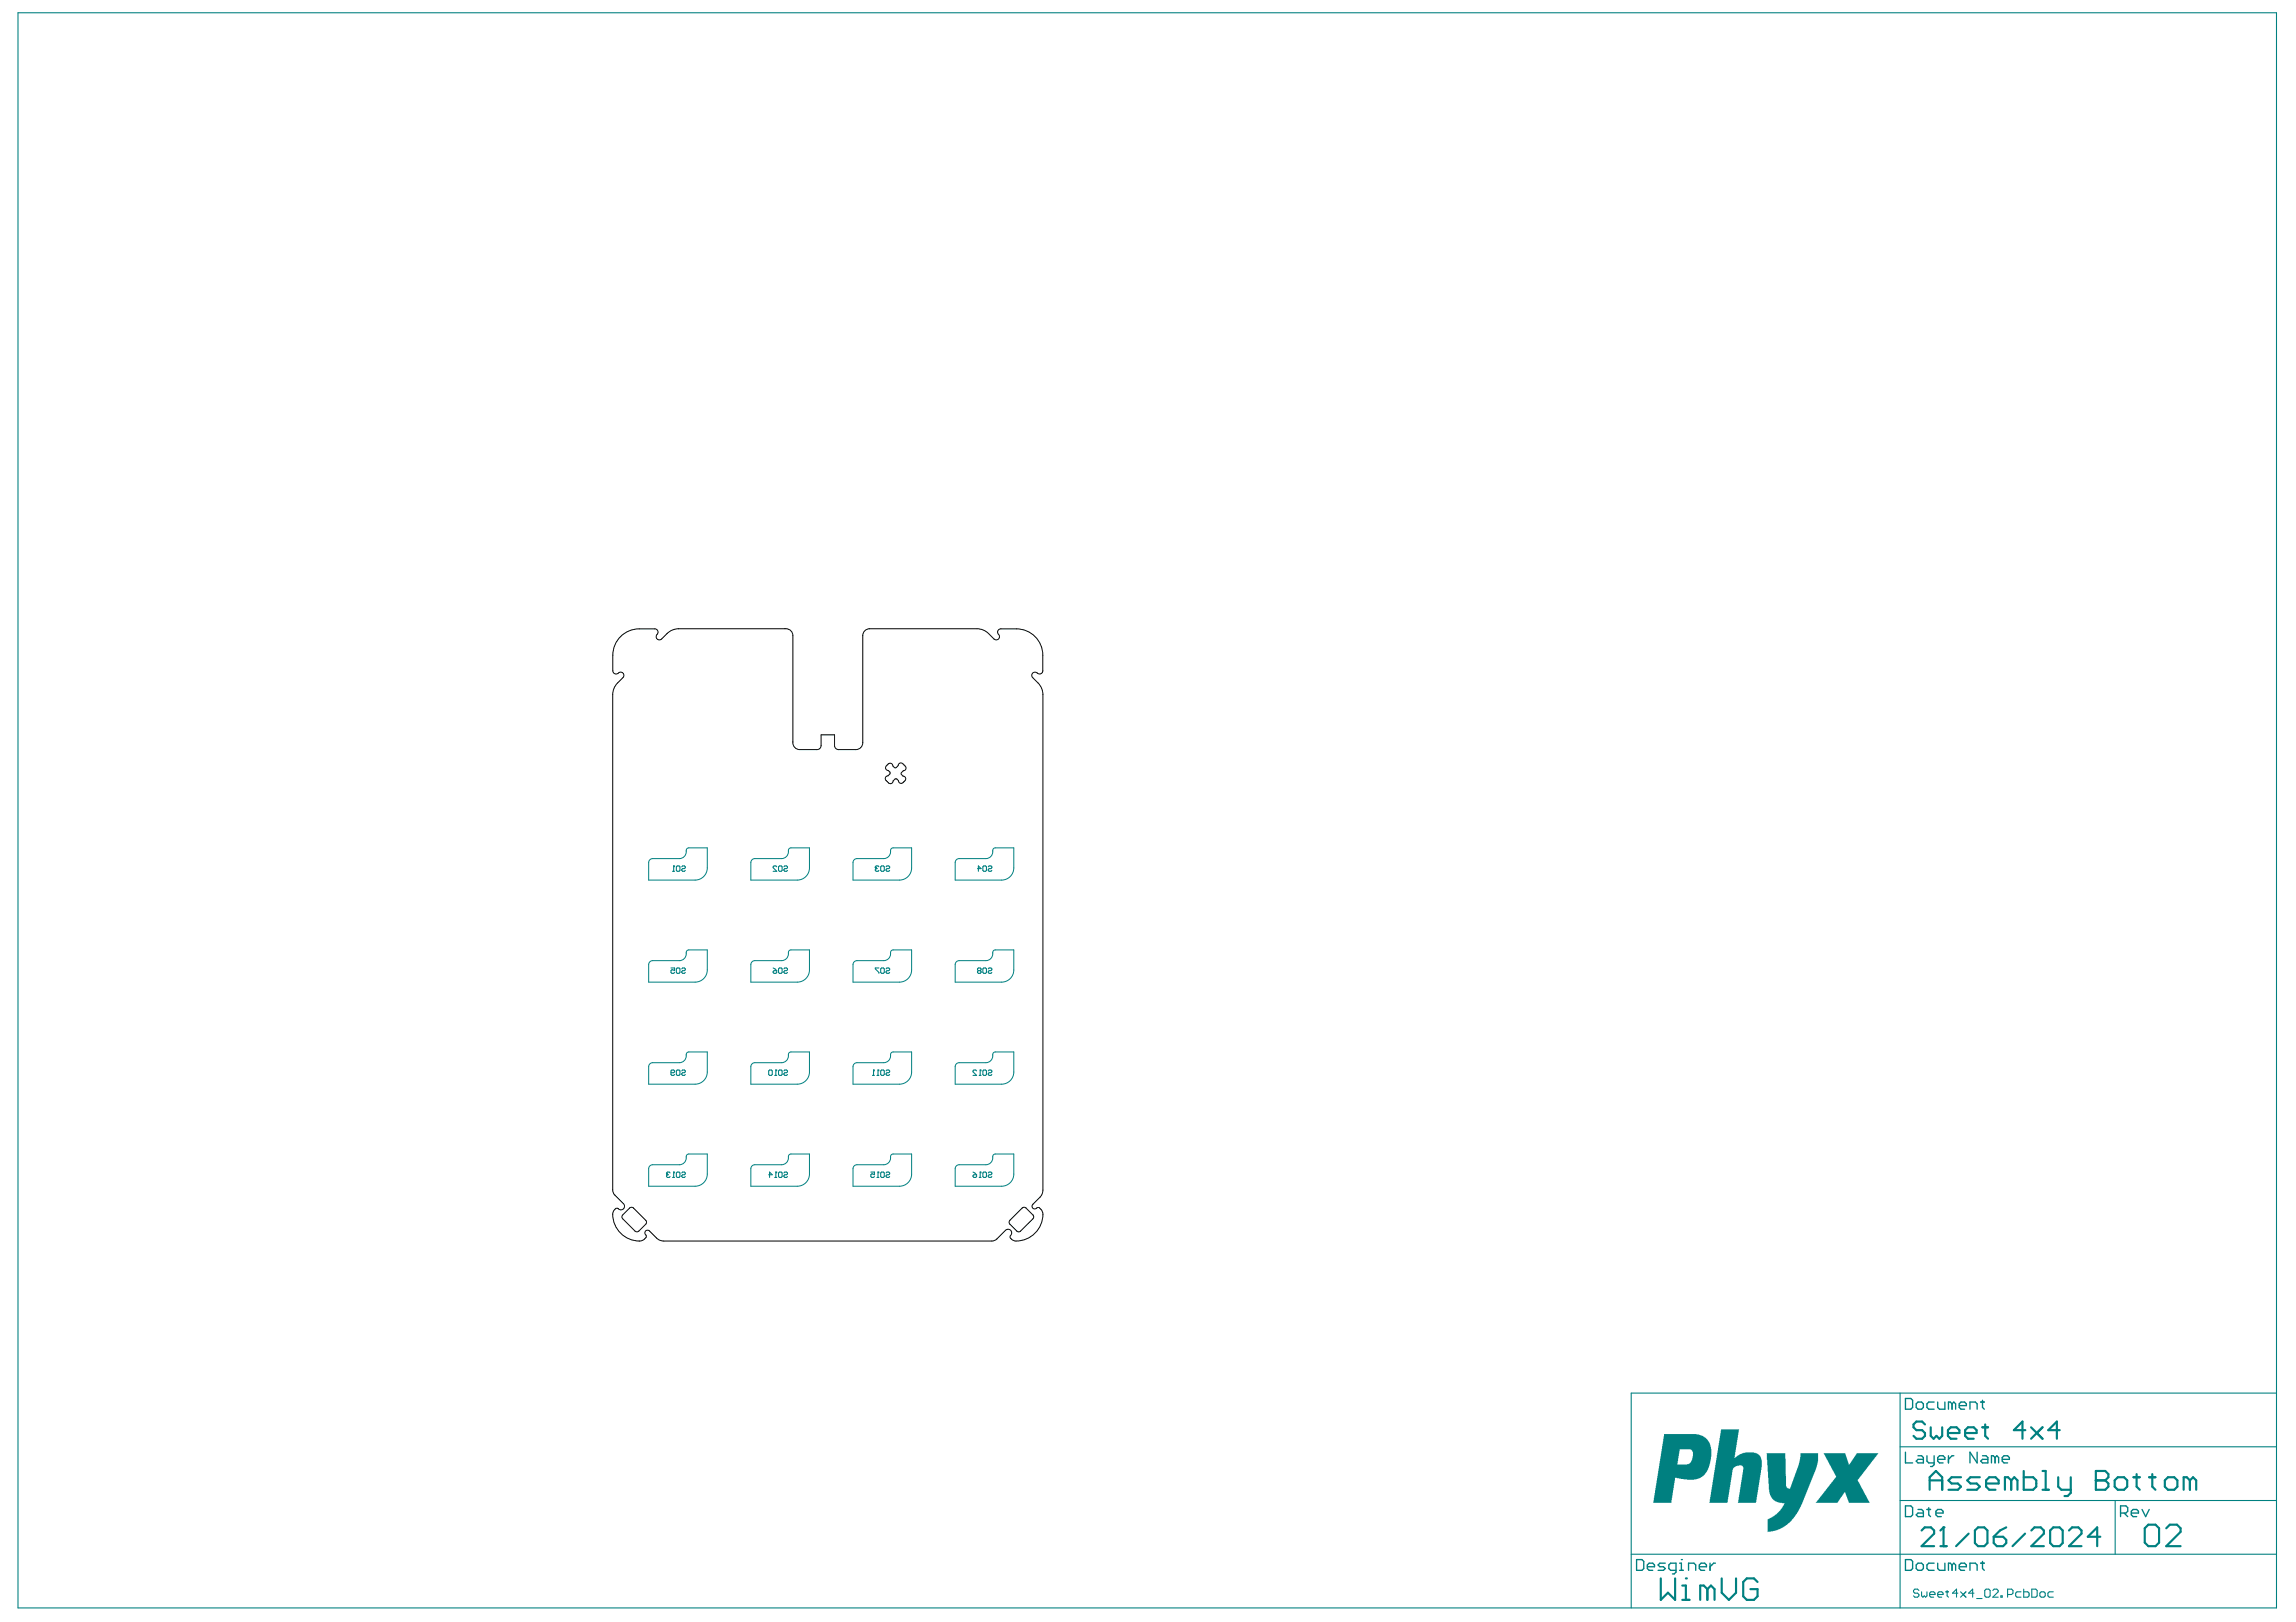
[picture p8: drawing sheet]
<svg xmlns="http://www.w3.org/2000/svg" width="297mm" height="210mm" viewBox="0 0 297 210" stroke-linecap="round" stroke-linejoin="round" font-family="sans-serif">
<g fill="none" stroke="#008080" stroke-width=".13">
<path d="M84 111.4l.2-.2 .2-.1h3.5a1.05 1.05 0 0 0 .9-1.2l.3-.2h2.4v2.6a1.57 1.57 0 0 1-1.6 1.6h-6zM97.2 111.4l.2-.2 .2-.1h3.5a1.05 1.05 0 0 0 .9-1.2l.3-.2h2.4v2.6a1.57 1.57 0 0 1-1.6 1.6h-6zM117.9 112.3a1.57 1.57 0 0 1-1.5 1.6h-6v-2.3v-.2l.2-.2 .3-.1h3.4a1.05 1.05 0 0 0 1-1.2l.2-.2h2.4v2.6M123.6 111.4l.2-.2 .3-.1h3.5a1.05 1.05 0 0 0 .9-1.2l.3-.2h2.4v2.6a1.57 1.57 0 0 1-1.6 1.6h-6zM84 124.6l.2-.2 .2-.1h3.5a1.05 1.05 0 0 0 .9-1.2l.3-.2h2.4v2.6a1.57 1.57 0 0 1-1.6 1.6h-6zM84 137.8l.2-.2 .2-.1h3.5a1.05 1.05 0 0 0 .9-1.2l.3-.2h2.4v2.6a1.57 1.57 0 0 1-1.6 1.6h-6zM97.2 124.6l.2-.2 .2-.1h3.5a1.05 1.05 0 0 0 .9-1.2l.3-.2h2.4v2.6a1.57 1.57 0 0 1-1.6 1.6h-6zM97.2 137.8l.2-.2 .2-.1h3.5a1.05 1.05 0 0 0 .9-1.2l.3-.2h2.4v2.6a1.57 1.57 0 0 1-1.6 1.6h-6zM117.9 125.5a1.57 1.57 0 0 1-1.5 1.6h-6v-2.3v-.2l.2-.2 .3-.1h3.4a1.05 1.05 0 0 0 1-1.2l.2-.2h2.4v2.6M117.9 138.7a1.57 1.57 0 0 1-1.5 1.6h-6v-2.3v-.2l.2-.2 .3-.1h3.4a1.05 1.05 0 0 0 1-1.2l.2-.2h2.4v2.6M123.6 137.8l.2-.2 .3-.1h3.5a1.05 1.05 0 0 0 .9-1.2l.3-.2h2.4v2.6a1.57 1.57 0 0 1-1.6 1.6h-6zM123.6 124.6l.2-.2 .3-.1h3.5a1.05 1.05 0 0 0 .9-1.2l.3-.2h2.4v2.6a1.57 1.57 0 0 1-1.6 1.6h-6z"/>
<path d="M84 151l.2-.2 .2-.1h3.5a1.05 1.05 0 0 0 .9-1.2l.3-.2h2.4v2.6a1.57 1.57 0 0 1-1.6 1.6h-6zM97.2 151l.2-.2 .2-.1h3.5a1.05 1.05 0 0 0 .9-1.2l.3-.2h2.4v2.6a1.57 1.57 0 0 1-1.6 1.6h-6zM117.9 151.9a1.57 1.57 0 0 1-1.5 1.6h-6v-2.3v-.2l.2-.2 .3-.1h3.4a1.05 1.05 0 0 0 1-1.2l.2-.2h2.4v2.6M123.6 151l.2-.2 .3-.1h3.5a1.05 1.05 0 0 0 .9-1.2l.3-.2h2.4v2.6a1.57 1.57 0 0 1-1.6 1.6h-6z"/>
</g>
<g fill="none" stroke="#008080" stroke-width=".14">
<path d="M87 112.8h.3M87.2 112.1h.1M87.2 112.1v.7M87.2 112.1l.1 .1M87.5 112.2l.1-.1h.2l.2 .1v.4l-.2 .2h-.2l-.1-.2zM88.2 112.2l.1-.1h.2l.2 .1-.2 .2h-.2l-.1 .1 .1 .3h.2l.2-.2M100.5 112.2l-.1-.1h-.3l-.1 .1v.1l.5 .5h-.5M100.7 112.2l.1-.1h.3l.1 .1v.4l-.1 .2h-.3l-.1-.2zM101.4 112.2l.1-.1h.3l.1 .1-.1 .2h-.3l-.1 .1 .1 .3h.3l.1-.2M113.2 112.3h.1M113.2 112.3l.2 .1M113.4 112.4l-.2 .1 .2 .3h.2l.1-.2"/>
<path d="M113.4 112.4h.1M113.7 112.2l-.1-.1h-.2l-.2 .2M113.9 112.2l.2-.1h.2l.1 .1v.4l-.1 .2h-.2l-.2-.2zM114.6 112.2l.1-.1h.3l.1 .2-.1 .1h-.3l-.1 .2 .1 .2h.3l.1-.2M126.5 112.4h.4l-.3-.3v.7M127.2 112.2l.1-.1h.2l.1 .1v.4l-.1 .2h-.2l-.1-.2zM127.9 112.2l.1-.1h.2l.1 .1-.1 .2h-.2l-.1 .1 .1 .3h.2l.1-.2M86.8 138.8h.4l.1-.1-.1-.2h-.3l-.1 .1v.5l.1 .1h.3l.1-.1M86.8 125.3h.5v.3l-.3-.1-.2 .1v.2l.1 .2h.3l.1-.2M87.5 125.4l.1-.1h.2l.2 .1v.4l-.2 .2h-.2l-.1-.2zM87.5 138.6l.1-.1h.2l.2 .1v.5l-.2 .1h-.2l-.1-.1zM88.2 125.4l.1-.1h.2l.2 .1-.2 .2h-.2l-.1 .1 .1 .3h.2l.2-.2"/>
<path d="M88.2 138.6l.1-.1h.2l.2 .1-.2 .2h-.2l-.1 .1 .1 .3h.2l.2-.1M99.4 138.6l.2-.1h.2l.1 .1v.5l-.1 .1h-.2l-.2-.1zM100 125.7l.1-.1h.4v.2l-.1 .2h-.3zM100 125.3l.5 .3M100.3 139.2h.2M100.4 138.5h.1M100.4 138.5v.7M100.4 138.5l.1 .1M100.7 138.6l.1-.1h.3l.1 .1v.5l-.1 .1h-.3l-.1-.1zM100.7 125.4l.1-.1h.3l.1 .1v.4l-.1 .2h-.3l-.1-.2zM101.4 138.6l.1-.1h.3l.1 .1-.1 .2h-.3l-.1 .1 .1 .3h.3l.1-.1M101.4 125.4l.1-.1h.3l.1 .1-.1 .2h-.3l-.1 .1 .1 .3h.3l.1-.2"/>
<path d="M112.9 139.2h.2M113 138.5h.1M113 138.5v.7M113 138.5l.1 .1M113.5 139.2h.2M113.6 138.5h.1M113.6 138.5v.7M113.6 138.5l.1 .1M113.7 125.3h-.5l.5 .7M113.9 125.4l.2-.1h.2l.1 .1v.4l-.1 .2h-.2l-.2-.2zM113.9 138.6l.2-.1h.2l.1 .1v.5l-.1 .1h-.2l-.2-.1zM114.6 125.4l.1-.1h.3l.1 .2-.1 .1h-.3l-.1 .2 .1 .2h.3l.1-.2"/>
<path d="M114.6 138.6l.1-.1h.3l.1 .2-.1 .1h-.3l-.1 .3 .1 .1h.3l.1-.1M126.3 138.6l-.1-.1h-.2l-.1 .1v.1l.4 .5h-.4M126.6 125.6l-.1-.1 .1-.2h.2l.1 .1-.1 .2M126.6 125.6h.2M126.6 125.6l-.1 .1 .1 .3h.2l.1-.2-.1-.2M126.7 139.2h.2M126.8 138.5h.1M126.8 138.5v.7M126.8 138.5l.1 .1M127.2 125.4l.1-.1h.2l.1 .1v.4l-.1 .2h-.2l-.1-.2zM127.2 138.6l.1-.1h.2l.1 .1v.5l-.1 .1h-.2l-.1-.1zM127.9 125.4l.1-.1h.2l.1 .1-.1 .2h-.2l-.1 .1 .1 .3h.2l.1-.2"/>
<path d="M127.9 138.6l.1-.1h.2l.1 .1-.1 .2h-.2l-.1 .1 .1 .3h.2l.1-.1M86.2 151.9h.1M86.2 151.9l.1 .1M86.3 152h.2M86.3 152l-.1 .1 .1 .3h.3l.1-.1M86.7 151.8l-.1-.1h-.3l-.1 .2M87 152.4h.3M87.2 151.7h.1M87.2 151.7v.7M87.2 151.7l.1 .1M87.5 151.8l.1-.1h.2l.2 .1v.5l-.2 .1h-.2l-.1-.1zM88.2 151.8l.1-.1h.2l.2 .1-.2 .2h-.2l-.1 .1 .1 .3h.2l.2-.1"/>
<path d="M99.4 152h.5l-.3-.3v.7M100.3 152.4h.2M100.4 151.7h.1M100.4 151.7v.7M100.4 151.7l.1 .1M100.7 151.8l.1-.1h.3l.1 .1v.5l-.1 .1h-.3l-.1-.1zM101.4 151.8l.1-.1h.3l.1 .1-.1 .2h-.3l-.1 .1 .1 .3h.3l.1-.1M112.7 151.7h.4v.3l-.2-.1-.2 .1v.3l.1 .1h.2l.1-.1M113.5 152.4h.2M113.6 151.7h.1M113.6 151.7v.7M113.6 151.7l.1 .1"/>
<path d="M113.9 151.8l.2-.1h.2l.1 .1v.5l-.1 .1h-.2l-.2-.1zM114.6 151.8l.1-.1h.3l.1 .2-.1 .1h-.3l-.1 .3 .1 .1h.3l.1-.1M125.9 152.1l.1-.1h.3v.3l-.1 .1h-.2zM125.9 151.7l.4 .3M126.7 152.4h.2M126.8 151.7h.1M126.8 151.7l.1 .1M126.8 151.7v.7M127.2 151.8l.1-.1h.2l.1 .1v.5l-.1 .1h-.2l-.1-.1zM127.9 151.8l.1-.1h.2l.1 .2-.1 .1h-.2l-.1 .3 .1 .1h.2l.1-.1"/>
</g>
<g fill="none" stroke="#008080" stroke-width=".28">
<path d="M249.6 192.8v-1.6l.9-.8 .8 .8v1.6M249.6 191.6h1.7M253.7 191.2h-1.2l-.4 .4 .4 .4h.8l.4 .4-.4 .4h-1.2M256.1 191.2h-1.2l-.4 .4 .4 .4h.8l.4 .4-.4 .4h-1.2M256.9 192h1.7v-.4l-.4-.4h-.8l-.5 .4v.8l.5 .4h.8M260.2 191.6l-.4-.4h-.4v1.6M260.2 191.6v1.2M260.2 191.6l.4-.4 .4 .4v1.2M261.8 190.4v2.4h1.2l.4-.4v-.8l-.4-.4h-1.2M264.2 192.8h.9M264.2 190.4h.5v2.4M266.3 191.2v1.2l.4 .4h1.2"/>
<path d="M267.9 191.2v2l-.4 .4h-.4M271.1 191.6h.1M271.1 191.6h1.3M271.1 190.4h1.3l.4 .4v.4l-.4 .4 .4 .4v.4l-.4 .4h-1.3zM273.6 191.6l.4-.4h.8l.4 .4v.8l-.4 .4h-.8l-.4-.4zM276 191.2h.8M276.4 190.8v1.6l.4 .4M278 191.2h.9M278.4 190.8v1.6l.5 .4M280.1 191.6l.4-.4h.8l.4 .4v.8l-.4 .4h-.8l-.4-.4zM283.3 191.6l-.4-.4h-.4v1.6M283.3 191.6v1.2"/>
<path d="M283.3 191.6l.4-.4 .4 .4v1.2"/>
</g>
<g fill="#008080">
<path d="M222.7 185h2.3l-.6 3.7 .7-.5 .7-.2h1.3l.4 .2 .3 .4 .1 .4v.9l-.7 4.6h-2.4l.7-4.2a.58 .58 0 0 0-.1-.6h-.7l-.3 .2a.59 .59 0 0 0-.3 .6l-.6 4h-2.4z"/>
<path d="M228.5 188.1h2.5l.1 4.2 .2 .3 .1 .1 .2-.1 1.1-3.1 .2-.9v-.5h2.3v1l-.3 1.3-1.9 4.6-.8 1.2-1 1.2-1 .5-.8 .3-.7 .1v-1.2a.45 .45 0 0 1 .4-.7l.7-.4 .6-.6 .5-.9h-.7l-.6-.2-.4-.4-.2-.4-.2-.7z"/>
<path d="M235.9 188.1h2.8l.5 1.4 .2-.1 .8-1.3h2.8l-2.6 3.3a.38 .38 0 0 0 .1 .5l1.4 2.6h-2.7l-.5-1.4h-.1l-.9 1.4h-2.8l2.2-2.8 .2-.3a.34 .34 0 0 0 .1-.6z"/>
<path d="M215.3 185.6h4.2l.8 .2 .6 .5 .4 .7 .1 .5-.1 1.4-.2 .8-.3 .7-.4 .6-.4 .2-.8 .3h-.9l-1.6-.3-.5 3.3h-2.3zM217.3 187.6l-.3 1.9h1.3l.3-.1 .3-.5 .1-.7a.57 .57 0 0 0-.3-.6z"/>
</g>
<g fill="none" stroke="#008080" stroke-width=".14">
<path d="M2.3 1.7h292.2v206.4h-292.2zM245.8 187.2h48.7M245.8 194.2h48.7M245.8 180.3v27.8M273.6 194.2v6.9M294.5 180.3h-83.5v27.8M211 201.1h83.5M248.3 205.8l-.2-.1h-.4l-.1 .1v.2l.1 .2h.4l.2 .1v.2l-.2 .2h-.4l-.1-.2M248.6 206v.5l.2 .2 .1-.2 .2 .2 .2-.2v-.5M249.6 206.3h.7v-.1l-.1-.2h-.4l-.2 .2v.3l.2 .2h.4M250.7 206.3h.7v-.1l-.2-.2h-.3l-.2 .2v.3l.2 .2h.3M251.7 206h.4"/>
<path d="M251.9 205.8v.7l.2 .2M253.3 206.2h-.7l.5-.5v1M253.6 206l.7 .7M254.3 206l-.7 .7M255.4 206.2h-.7l.5-.5v1M255.7 206.9h.7M256.8 205.8l.1-.1h.4l.2 .1v.7l-.2 .2h-.4l-.1-.2zM257.8 205.8l.2-.1h.3l.2 .1v.2l-.7 .7h.7M258.9 206.5h.1v.2h-.1zM259.7 206.3h.5l.2-.1v-.4l-.2-.1h-.5v1M261.5 206h-.6l-.1 .2v.3l.1 .2h.6M261.8 205.7v1h.5l.2-.2v-.3l-.2-.2h-.5"/>
<path d="M262.9 205.7h.5l.2 .1v.7l-.2 .2h-.5zM264.1 206h.3l.2 .2v.3l-.2 .2h-.3l-.2-.2v-.3zM265.6 206h-.5l-.2 .2v.3l.2 .2h.5"/>
</g>
<g fill="none" stroke="#008080" stroke-width=".28">
<path d="M248.6 198.1l.4-.4h.8l.4 .4v.4l-1.6 1.6h1.6M249 184.3l-.3-.3h-.8l-.3 .3v.4l.3 .4h.8l.3 .3v.4l-.3 .4h-.8l-.3-.4M249.8 184.7v1.1l.4 .4 .3-.4 .4 .4 .4-.4v-1.1M251.4 197.7h.1M251.4 197.7v2.4M251.4 197.7l-.4 .4M252 185.4h1.5v-.3l-.4-.4h-.7l-.4 .4v.7l.4 .4h.7M254.2 185.4h1.5v-.3l-.4-.4h-.7l-.4 .4v.7l.4 .4h.7M254.7 198.5l-1.6 1.6M255.5 198.1l.4-.4h.8l.4 .4v1.6l-.4 .4h-.8l-.4-.4zM256.5 184.7h.7M256.8 184.3v1.5l.4 .4"/>
<path d="M257.9 198.9h1.2l.5 .4v.4l-.5 .4h-.8l-.4-.4zM259.6 197.7l-.9 .4-.8 .8M262 198.5l-1.6 1.6M262 185.1h-1.5l1.2-1.1v2.2M262.8 184.7l1.4 1.5M262.8 198.1l.4-.4h.8l.4 .4v.4l-1.6 1.6h1.6M264.2 184.7l-1.4 1.5M265.2 198.1l.4-.4h.9l.4 .4v1.6l-.4 .4h-.9l-.4-.4zM266.5 185.1h-1.5l1.1-1.1v2.2M267.7 198.1l.4-.4h.8l.4 .4v.4l-1.6 1.6h1.6M271.7 198.9h-1.6l1.2-1.2v2.4M277.5 197.8l.4-.5h1l.4 .5v1.8l-.4 .5h-1l-.4-.5z"/>
<path d="M280.3 197.8l.4-.5h.9l.5 .5v.4l-1.8 1.9h1.8M214.9 204.3v2.7l.9-.9 .9 .9v-2.7M217.6 207h1M217.6 205.2h.5v1.8M218.1 204.3h.1M220.9 205.7l-.5-.5h-.4v1.8M220.9 205.7v1.3M220.9 205.7l.5-.5 .4 .5v1.3M222.7 204.3v1.8l1 .9 .9-.9v-1.8M227.4 204.7l-.5-.4h-.9l-.5 .4v1.9l.5 .4h.9l.5-.4v-.9h-.9M251 200.1h.8"/>
</g>
<g fill="none" stroke="#008080" stroke-width=".17">
<path d="M246.5 194.9h.7l.2 .2v.9l-.2 .3h-.7zM246.5 181h.7l.2 .2v.9l-.2 .3h-.7zM246.5 187.9v1.4h.9M247.9 181.7l.2-.3h.5l.2 .3v.4l-.2 .3h-.5l-.2-.3zM248.1 195.3h.5l.2 .3v.7h-.7l-.2-.3 .2-.2h.7M248.1 188.4h.5l.2 .2v.7h-.7l-.2-.2 .2-.2h.7M249.3 195.3h.5M249.3 188.4v.7l.2 .2h.7M249.5 195.1v.9l.3 .3M250.2 181.4h-.7l-.2 .3v.4l.2 .3h.7M250.2 188.4v1.1l-.2 .3h-.2M250.5 195.8h.9v-.2l-.3-.3h-.4l-.2 .3v.4l.2 .3h.4"/>
<path d="M250.7 181.4v.7l.2 .3h.7v-1M250.7 188.9h.9v-.3l-.2-.2h-.5l-.2 .2v.5l.2 .2h.5M252.1 188.4v.9M252.5 181.7l-.2-.3h-.2v1M252.5 181.7v.7M252.5 181.7l.3-.3 .2 .3v.7M252.8 188.4h-.3l-.4 .5M253.5 181.9h.9v-.2l-.2-.3h-.5l-.2 .3v.4l.2 .3h.5M254.9 182.4v-1h.7l.2 .3v.7M255.8 187.9v1.4l-.9-1.4v1.4M256.2 181.4h.5M256.5 188.4h.4l.3 .2v.7h-.7l-.3-.2 .3-.2h.7"/>
<path d="M256.5 181.2v.9l.2 .3M258.1 188.6l-.2-.2h-.3v.9M258.1 188.6v.7M258.1 188.6l.2-.2 .3 .2v.7M259 188.9h1v-.3l-.3-.2h-.4l-.3 .2v.5l.3 .2h.4M274.3 195.8h.7l.3-.2v-.5l-.3-.2h-.7v1.4M274.8 195.8l.5 .5M275.7 195.8h1v-.2l-.3-.3h-.4l-.3 .3v.4l.3 .3h.4M277.1 195.3l.5 1 .4-1M211.7 201.8h.7l.3 .3v.9l-.3 .2h-.7zM213.1 202.8h.9v-.3l-.2-.2h-.4l-.3 .2v.5l.3 .2h.4M215.4 202.3h-.7l-.2 .2 .2 .3h.5l.2 .2-.2 .2h-.7"/>
<path d="M216.8 203.2h-.7l-.2-.2v-.5l.2-.2h.7v1.1l-.2 .3h-.2M217.3 203.2h.5M217.3 202.3h.2v.9M217.5 201.8h.1M218.5 203.2v-.9h.6l.3 .2v.7M219.8 202.8h1v-.3l-.3-.2h-.4l-.3 .2v.5l.3 .2h.4M221.2 202.3v.9M221.9 202.3h-.2l-.5 .5M246.5 201.8h.7l.2 .3v.9l-.2 .2h-.7zM247.9 202.5l.2-.2h.5l.2 .2v.5l-.2 .2h-.5l-.2-.2zM250.2 202.3h-.7l-.2 .2v.5l.2 .2h.7M250.7 202.3v.7l.2 .2h.7v-.9"/>
<path d="M252.5 202.5l-.2-.2h-.2v.9M252.5 202.5v.7M252.5 202.5l.3-.2 .2 .2v.7M253.5 202.8h.9v-.3l-.2-.2h-.5l-.2 .2v.5l.2 .2h.5M254.9 203.2v-.9h.7l.2 .2v.7M256.2 202.3h.5M256.5 202.1v.9l.2 .2"/>
</g>
<path d="M114.7 99.1a.35 .35 0 0 0-.1 .4 .35 .35 0 0 0 .3 .2l.3 .3-.3 .4a.35 .35 0 0 0-.3 .2 .35 .35 0 0 0 0 .4l.3 .3a.35 .35 0 0 0 .4 .1 .35 .35 0 0 0 .2-.3l.4-.3 .3 .2a.35 .35 0 0 0 .2 .4 .35 .35 0 0 0 .4-.1M114.7 99.1l.2-.2a.35 .35 0 0 1 .4-.1 .35 .35 0 0 1 .2 .3l.3 .3 .4-.3a.35 .35 0 0 1 .2-.3 .35 .35 0 0 1 .4 0l.3 .4a.35 .35 0 0 1 .1 .3 .35 .35 0 0 1-.3 .2l-.3 .4 .2 .3a.35 .35 0 0 1 .4 .3 .35 .35 0 0 1-.1 .3M117.1 101l-.3 .3M79.5 156.5a1.21 1.21 0 0 0-.2 1.3 3.4 3.4 0 0 0 3.7 2.8l.2-.1a.49 .49 0 0 0 .3-.7 .35 .35 0 0 1 0-.5 .35 .35 0 0 1 .5 0 2.76 2.76 0 0 0 1.6 1.3h42.7l.7-.3 1.1-1.1a.49 .49 0 0 1 .7 .1 .49 .49 0 0 1-.1 .7l.2 .4a1.21 1.21 0 0 0 1.2 .1 3.4 3.4 0 0 0 2.8-3.6l-.1-.2a.49 .49 0 0 0-.7-.4 .35 .35 0 0 1-.5 0 .35 .35 0 0 1 0-.5 2.76 2.76 0 0 0 1.3-1.5v-64.4a2.13 2.13 0 0 0-.6-1.5l-.7-.7a.45 .45 0 0 1 .1-.7 .45 .45 0 0 1 .6 .2 .42 .42 0 0 0 .6-.4v-2a3.4 3.4 0 0 0-3.4-3.4h-2a.42 .42 0 0 0-.4 .2 .42 .42 0 0 0 .1 .5 .42 .42 0 0 1 0 .6 .42 .42 0 0 1-.6 0 2.88 2.88 0 0 0-2.2-1.3h-13.9a.88 .88 0 0 0-.9 .8v13.9a.88 .88 0 0 1-.9 .9l-2.5-.1-.2-.2v-.2v-1.4h-1.8v1.4v.2l-.2 .2-2.5 .1a.88 .88 0 0 1-.9-.9v-13.9a.88 .88 0 0 0-.9-.8h-13.9a2.14 2.14 0 0 0-1.5 .6l-.7 .7a.45 .45 0 0 1-.7-.1 .45 .45 0 0 1 .2-.6 .42 .42 0 0 0-.4-.6h-2a3.4 3.4 0 0 0-3.4 3.4v2a.42 .42 0 0 0 .2 .4 .42 .42 0 0 0 .5-.1 .42 .42 0 0 1 .6 0 .42 .42 0 0 1 0 .6 2.88 2.88 0 0 0-1.3 2.2v64.1l.2 .7 1.1 1.1a.49 .49 0 0 1 0 .7 .49 .49 0 0 1-.7-.1l-.4 .1M81.5 156.3l.1-.1 .4 .1M81.5 156.3l-.9 .9-.1 .4 1.7 1.7 .3 .1 1-1 .1-.3-1.7-1.8M130.6 157.9l1.8-1.7 .3 .1 1 1.1-.1 .3-1.7 1.7-.4-.1-.9-.9v-.3z" fill="none" stroke="#000" stroke-width=".13"/>
</svg>
